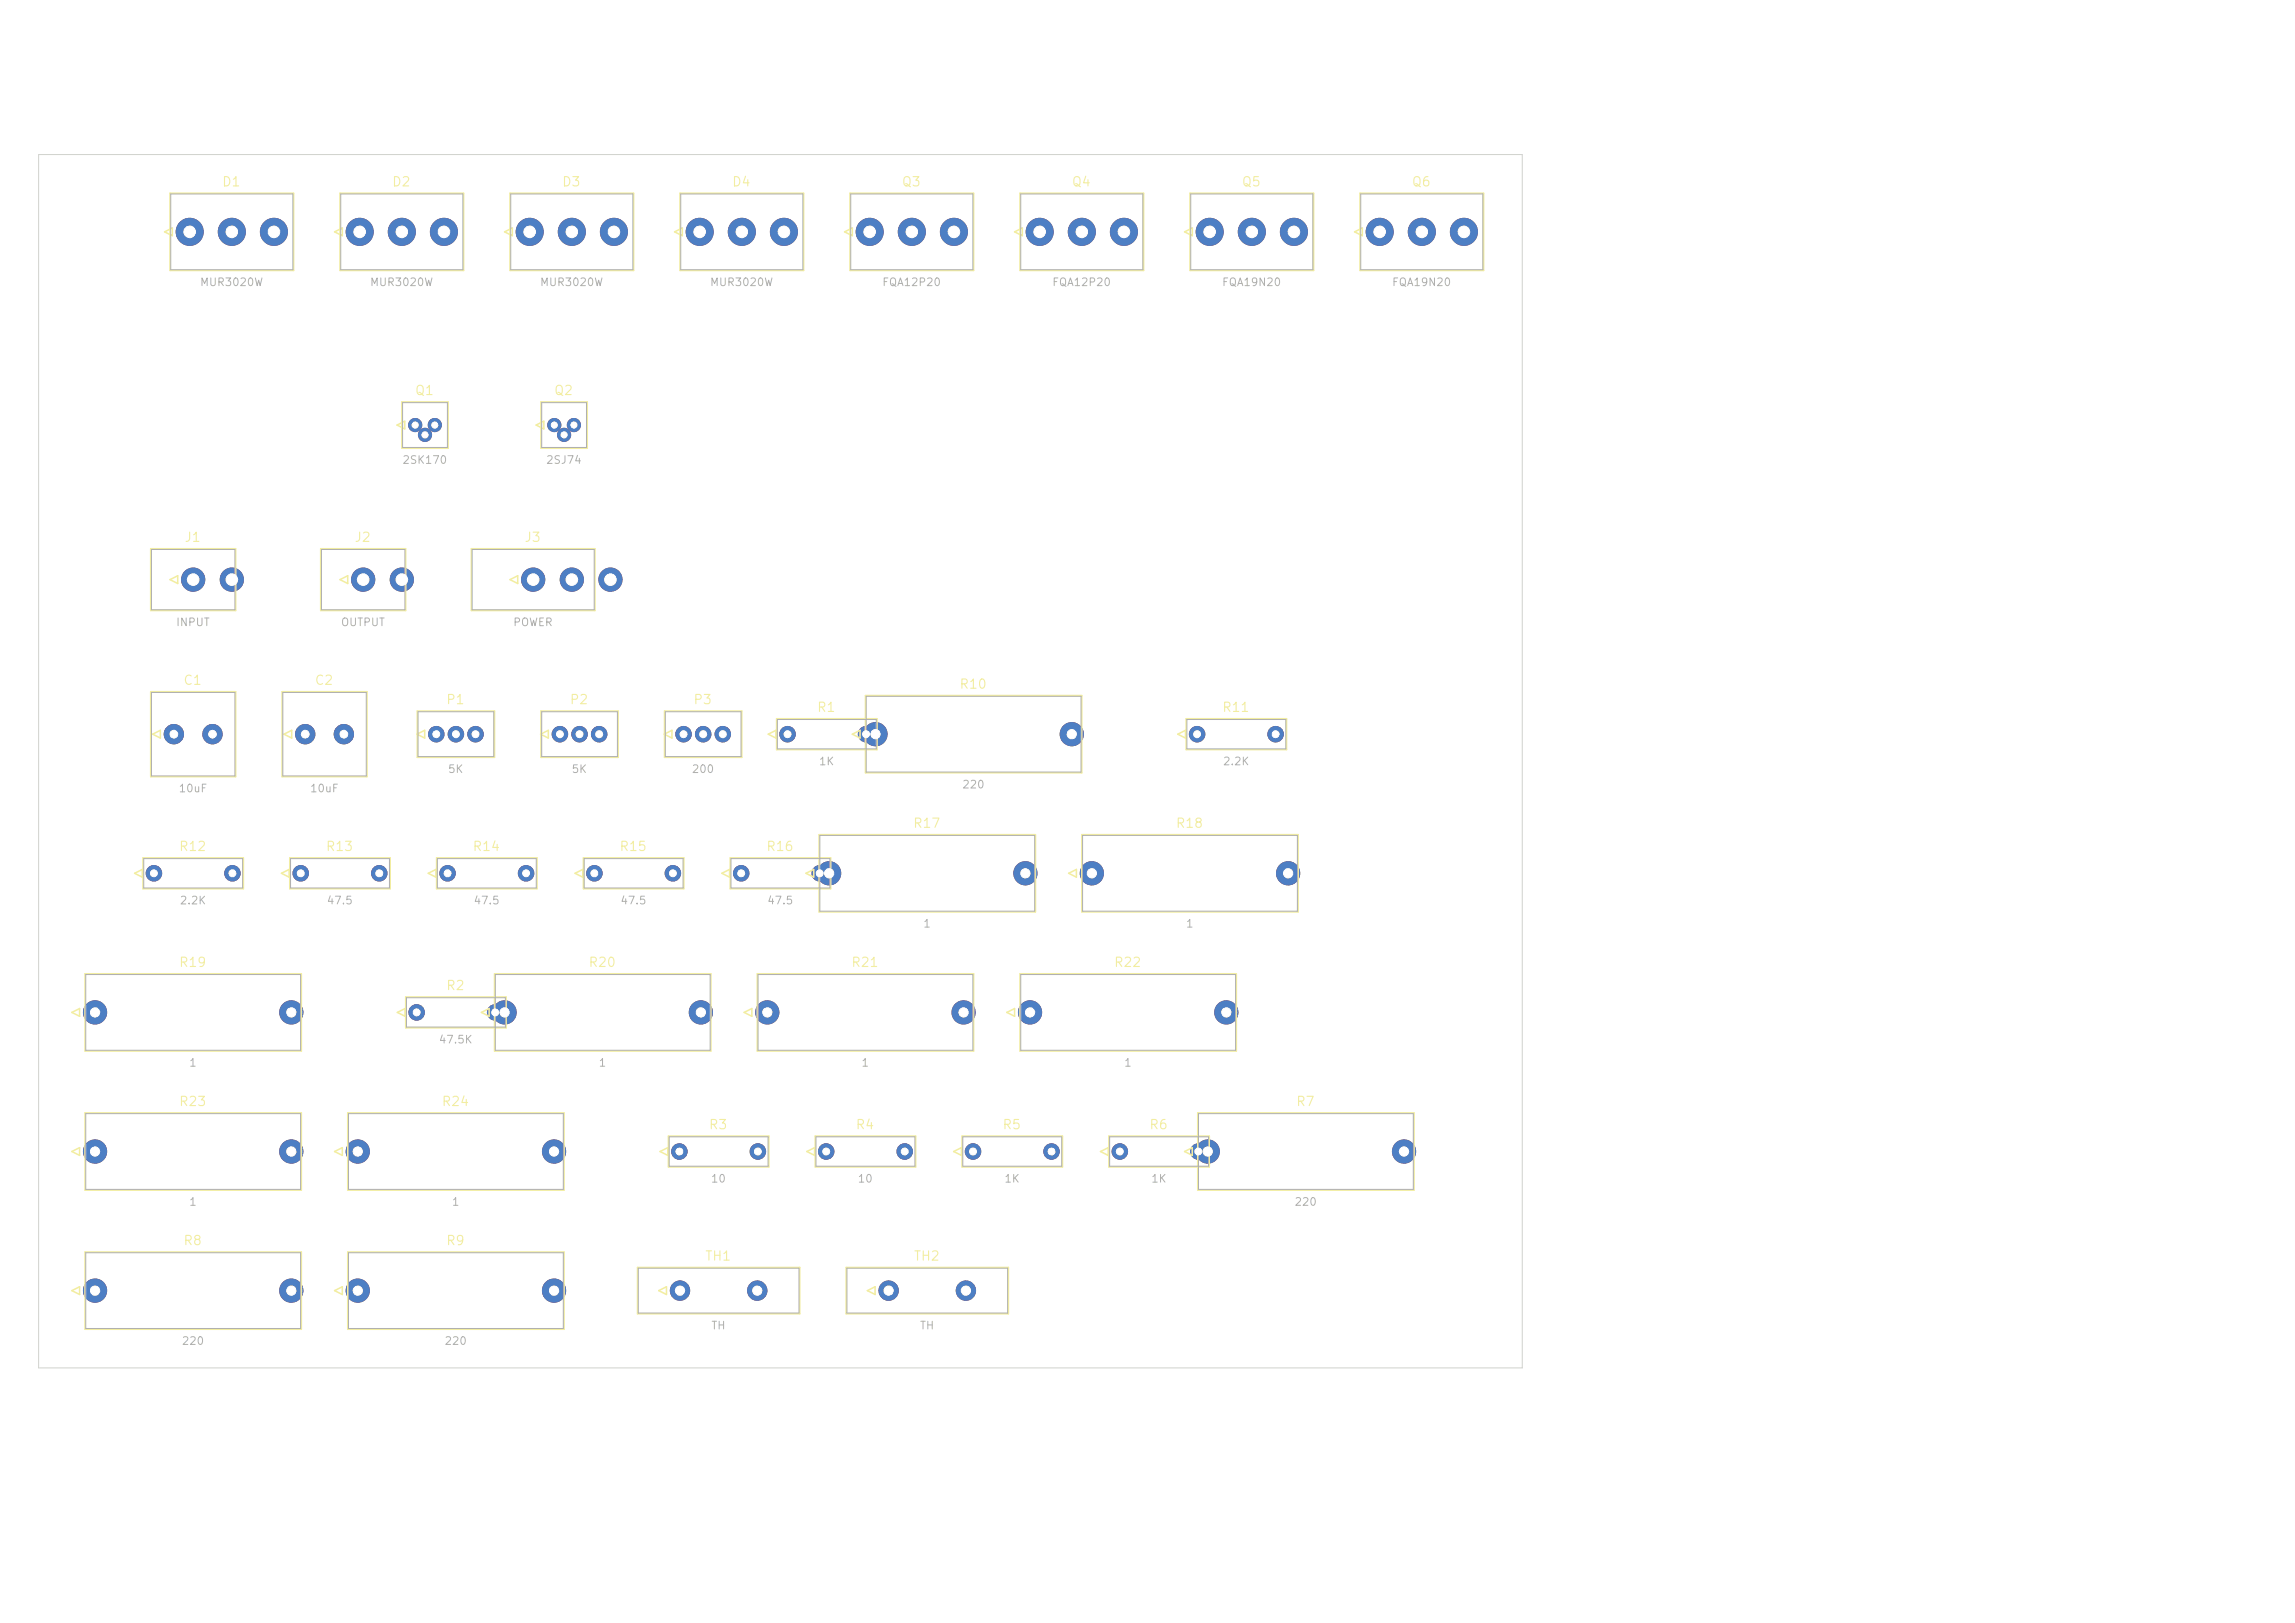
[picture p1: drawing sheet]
<svg xmlns="http://www.w3.org/2000/svg" width="297mm" height="210mm" viewBox="0 0 297 210" stroke-linecap="round" stroke-linejoin="round" font-family="sans-serif">
<defs><g id="words">
<g font-size="1.2" fill="#f2eda1">
<text x="28.6" y="24.4">D1</text>
<text x="50.6" y="24.4">D2</text>
<text x="72.6" y="24.4">D3</text>
<text x="94.6" y="24.4">D4</text>
<text x="116.6" y="24.4">Q3</text>
<text x="138.6" y="24.4">Q4</text>
<text x="160.6" y="24.4">Q5</text>
<text x="182.6" y="24.4">Q6</text>
<text x="53.6" y="51.4">Q1</text>
<text x="71.6" y="51.4">Q2</text>
<text x="23.8" y="70.4">J1</text>
<text x="45.8" y="70.4">J2</text>
<text x="67.8" y="70.4">J3</text>
<text x="23.6" y="88.9">C1</text>
<text x="40.6" y="88.9">C2</text>
<text x="124.1" y="89.4">R10</text>
<text x="57.6" y="91.4">P1</text>
<text x="73.6" y="91.4">P2</text>
<text x="89.6" y="91.4">P3</text>
<text x="105.6" y="92.4">R1</text>
<text x="158.1" y="92.4">R11</text>
<text x="118.1" y="107.4">R17</text>
<text x="152.1" y="107.4">R18</text>
<text x="23.1" y="110.4">R12</text>
<text x="42.1" y="110.4">R13</text>
<text x="61.1" y="110.4">R14</text>
<text x="80.1" y="110.4">R15</text>
<text x="99.1" y="110.4">R16</text>
<text x="23.1" y="125.4">R19</text>
<text x="76.1" y="125.4">R20</text>
<text x="110.1" y="125.4">R21</text>
<text x="144.1" y="125.4">R22</text>
<text x="57.6" y="128.4">R2</text>
<text x="23.1" y="143.4">R23</text>
<text x="57.1" y="143.4">R24</text>
<text x="167.6" y="143.4">R7</text>
<text x="91.6" y="146.4">R3</text>
<text x="110.6" y="146.4">R4</text>
<text x="129.6" y="146.4">R5</text>
<text x="148.6" y="146.4">R6</text>
<text x="23.6" y="161.4">R8</text>
<text x="57.6" y="161.4">R9</text>
<text x="91.2" y="163.4">TH1</text>
<text x="118.2" y="163.4">TH2</text>
</g>
<g font-size="1" fill="#afafaf">
<text x="25.8" y="37.3">MUR3020W</text>
<text x="47.8" y="37.3">MUR3020W</text>
<text x="69.8" y="37.3">MUR3020W</text>
<text x="91.8" y="37.3">MUR3020W</text>
<text x="114.1" y="37.3">FQA12P20</text>
<text x="136.1" y="37.3">FQA12P20</text>
<text x="158.1" y="37.3">FQA19N20</text>
<text x="180.1" y="37.3">FQA19N20</text>
<text x="52" y="60.3">2SK170</text>
<text x="70.6" y="60.3">2SJ74</text>
<text x="22.7" y="81.3">INPUT</text>
<text x="44" y="81.3">OUTPUT</text>
<text x="66.3" y="81.3">POWER</text>
<text x="57.9" y="100.3">5K</text>
<text x="73.9" y="100.3">5K</text>
<text x="89.4" y="100.3">200</text>
<text x="105.9" y="99.3">1K</text>
<text x="158.2" y="99.3">2.2K</text>
<text x="23" y="102.8">10uF</text>
<text x="40" y="102.8">10uF</text>
<text x="124.4" y="102.3">220</text>
<text x="23.2" y="117.3">2.2K</text>
<text x="42.2" y="117.3">47.5</text>
<text x="61.2" y="117.3">47.5</text>
<text x="80.2" y="117.3">47.5</text>
<text x="99.2" y="117.3">47.5</text>
<text x="119.4" y="120.3">1</text>
<text x="153.4" y="120.3">1</text>
<text x="56.7" y="135.3">47.5K</text>
<text x="24.4" y="138.3">1</text>
<text x="77.4" y="138.3">1</text>
<text x="111.4" y="138.3">1</text>
<text x="145.4" y="138.3">1</text>
<text x="91.9" y="153.3">10</text>
<text x="110.9" y="153.3">10</text>
<text x="129.9" y="153.3">1K</text>
<text x="148.9" y="153.3">1K</text>
<text x="24.4" y="156.3">1</text>
<text x="58.4" y="156.3">1</text>
<text x="167.4" y="156.3">220</text>
<text x="92" y="172.3">TH</text>
<text x="119" y="172.3">TH</text>
<text x="23.4" y="174.3">220</text>
<text x="57.4" y="174.3">220</text>
</g>
</g></defs>
<g fill="#c83434" stroke="#c83434" stroke-width=".13">
<circle cx="22.5" cy="95" r="1.25"/>
<circle cx="27.5" cy="95" r="1.25"/>
<circle cx="39.5" cy="95" r="1.25"/>
<circle cx="44.5" cy="95" r="1.25"/>
<circle cx="24.5" cy="30" r="1.75"/>
<circle cx="30" cy="30" r="1.75"/>
<circle cx="35.4" cy="30" r="1.75"/>
<circle cx="46.5" cy="30" r="1.75"/>
<circle cx="52" cy="30" r="1.75"/>
<circle cx="57.4" cy="30" r="1.75"/>
<circle cx="68.5" cy="30" r="1.75"/>
<circle cx="74" cy="30" r="1.75"/>
<circle cx="79.5" cy="30" r="1.75"/>
<circle cx="90.5" cy="30" r="1.75"/>
<circle cx="96" cy="30" r="1.75"/>
<circle cx="101.4" cy="30" r="1.75"/>
<circle cx="25" cy="75" r="1.5"/>
<circle cx="30" cy="75" r="1.5"/>
<circle cx="47" cy="75" r="1.5"/>
<circle cx="52" cy="75" r="1.5"/>
<circle cx="69" cy="75" r="1.5"/>
<circle cx="74" cy="75" r="1.5"/>
<circle cx="79" cy="75" r="1.5"/>
<circle cx="56.5" cy="95" r="1"/>
<circle cx="59" cy="95" r="1"/>
<circle cx="61.5" cy="95" r="1"/>
<circle cx="72.5" cy="95" r="1"/>
<circle cx="75" cy="95" r="1"/>
<circle cx="77.5" cy="95" r="1"/>
<circle cx="88.5" cy="95" r="1"/>
<circle cx="91" cy="95" r="1"/>
<circle cx="93.5" cy="95" r="1"/>
<circle cx="53.7" cy="55" r=".85"/>
<circle cx="55" cy="56.3" r=".85"/>
<circle cx="56.3" cy="55" r=".85"/>
<circle cx="71.7" cy="55" r=".85"/>
<circle cx="73" cy="56.3" r=".85"/>
<circle cx="74.3" cy="55" r=".85"/>
<circle cx="112.5" cy="30" r="1.75"/>
<circle cx="118" cy="30" r="1.75"/>
<circle cx="123.4" cy="30" r="1.75"/>
<circle cx="134.6" cy="30" r="1.75"/>
<circle cx="140" cy="30" r="1.75"/>
<circle cx="145.4" cy="30" r="1.75"/>
<circle cx="156.5" cy="30" r="1.75"/>
<circle cx="162" cy="30" r="1.75"/>
<circle cx="167.4" cy="30" r="1.75"/>
<circle cx="178.5" cy="30" r="1.75"/>
<circle cx="184" cy="30" r="1.75"/>
<circle cx="189.4" cy="30" r="1.75"/>
<circle cx="101.9" cy="95" r="1"/>
<circle cx="112.1" cy="95" r="1"/>
<circle cx="113.3" cy="95" r="1.5"/>
<circle cx="138.7" cy="95" r="1.5"/>
<circle cx="154.9" cy="95" r="1"/>
<circle cx="165.1" cy="95" r="1"/>
<circle cx="19.9" cy="113" r="1"/>
<circle cx="30.1" cy="113" r="1"/>
<circle cx="38.9" cy="113" r="1"/>
<circle cx="49.1" cy="113" r="1"/>
<circle cx="57.9" cy="113" r="1"/>
<circle cx="68.1" cy="113" r="1"/>
<circle cx="76.9" cy="113" r="1"/>
<circle cx="87.1" cy="113" r="1"/>
<circle cx="95.9" cy="113" r="1"/>
<circle cx="106.1" cy="113" r="1"/>
<circle cx="107.3" cy="113" r="1.5"/>
<circle cx="132.7" cy="113" r="1.5"/>
<circle cx="141.3" cy="113" r="1.5"/>
<circle cx="166.7" cy="113" r="1.5"/>
<circle cx="12.3" cy="131" r="1.5"/>
<circle cx="37.7" cy="131" r="1.5"/>
<circle cx="53.9" cy="131" r="1"/>
<circle cx="64.1" cy="131" r="1"/>
<circle cx="65.3" cy="131" r="1.5"/>
<circle cx="90.7" cy="131" r="1.5"/>
<circle cx="99.3" cy="131" r="1.5"/>
<circle cx="124.7" cy="131" r="1.5"/>
<circle cx="133.3" cy="131" r="1.5"/>
<circle cx="158.7" cy="131" r="1.5"/>
<circle cx="12.3" cy="149" r="1.5"/>
<circle cx="37.7" cy="149" r="1.5"/>
<circle cx="46.3" cy="149" r="1.5"/>
<circle cx="71.7" cy="149" r="1.5"/>
<circle cx="87.9" cy="149" r="1"/>
<circle cx="98.1" cy="149" r="1"/>
<circle cx="106.9" cy="149" r="1"/>
<circle cx="117.1" cy="149" r="1"/>
<circle cx="125.9" cy="149" r="1"/>
<circle cx="136.1" cy="149" r="1"/>
<circle cx="144.9" cy="149" r="1"/>
<circle cx="155.1" cy="149" r="1"/>
<circle cx="156.3" cy="149" r="1.5"/>
<circle cx="181.7" cy="149" r="1.5"/>
<circle cx="12.3" cy="167" r="1.5"/>
<circle cx="37.7" cy="167" r="1.5"/>
<circle cx="46.3" cy="167" r="1.5"/>
<circle cx="71.7" cy="167" r="1.5"/>
<circle cx="88" cy="167" r="1.25"/>
<circle cx="98" cy="167" r="1.25"/>
<circle cx="115" cy="167" r="1.25"/>
<circle cx="125" cy="167" r="1.25"/>
</g>
<g fill="#4d7fc4" stroke="#4d7fc4" stroke-width=".13">
<circle cx="22.5" cy="95" r="1.25"/>
<circle cx="27.5" cy="95" r="1.25"/>
<circle cx="39.5" cy="95" r="1.25"/>
<circle cx="44.5" cy="95" r="1.25"/>
<circle cx="24.5" cy="30" r="1.75"/>
<circle cx="30" cy="30" r="1.75"/>
<circle cx="35.4" cy="30" r="1.75"/>
<circle cx="46.5" cy="30" r="1.75"/>
<circle cx="52" cy="30" r="1.75"/>
<circle cx="57.4" cy="30" r="1.75"/>
<circle cx="68.5" cy="30" r="1.75"/>
<circle cx="74" cy="30" r="1.75"/>
<circle cx="79.5" cy="30" r="1.75"/>
<circle cx="90.5" cy="30" r="1.75"/>
<circle cx="96" cy="30" r="1.75"/>
<circle cx="101.4" cy="30" r="1.75"/>
<circle cx="25" cy="75" r="1.5"/>
<circle cx="30" cy="75" r="1.5"/>
<circle cx="47" cy="75" r="1.5"/>
<circle cx="52" cy="75" r="1.5"/>
<circle cx="69" cy="75" r="1.5"/>
<circle cx="74" cy="75" r="1.5"/>
<circle cx="79" cy="75" r="1.5"/>
<circle cx="56.5" cy="95" r="1"/>
<circle cx="59" cy="95" r="1"/>
<circle cx="61.5" cy="95" r="1"/>
<circle cx="72.5" cy="95" r="1"/>
<circle cx="75" cy="95" r="1"/>
<circle cx="77.5" cy="95" r="1"/>
<circle cx="88.5" cy="95" r="1"/>
<circle cx="91" cy="95" r="1"/>
<circle cx="93.5" cy="95" r="1"/>
<circle cx="53.7" cy="55" r=".85"/>
<circle cx="55" cy="56.3" r=".85"/>
<circle cx="56.3" cy="55" r=".85"/>
<circle cx="71.7" cy="55" r=".85"/>
<circle cx="73" cy="56.3" r=".85"/>
<circle cx="74.3" cy="55" r=".85"/>
<circle cx="112.5" cy="30" r="1.75"/>
<circle cx="118" cy="30" r="1.75"/>
<circle cx="123.4" cy="30" r="1.75"/>
<circle cx="134.6" cy="30" r="1.75"/>
<circle cx="140" cy="30" r="1.75"/>
<circle cx="145.4" cy="30" r="1.75"/>
<circle cx="156.5" cy="30" r="1.75"/>
<circle cx="162" cy="30" r="1.75"/>
<circle cx="167.4" cy="30" r="1.75"/>
<circle cx="178.5" cy="30" r="1.75"/>
<circle cx="184" cy="30" r="1.75"/>
<circle cx="189.4" cy="30" r="1.75"/>
<circle cx="101.9" cy="95" r="1"/>
<circle cx="112.1" cy="95" r="1"/>
<circle cx="113.3" cy="95" r="1.5"/>
<circle cx="138.7" cy="95" r="1.5"/>
<circle cx="154.9" cy="95" r="1"/>
<circle cx="165.1" cy="95" r="1"/>
<circle cx="19.9" cy="113" r="1"/>
<circle cx="30.1" cy="113" r="1"/>
<circle cx="38.9" cy="113" r="1"/>
<circle cx="49.1" cy="113" r="1"/>
<circle cx="57.9" cy="113" r="1"/>
<circle cx="68.1" cy="113" r="1"/>
<circle cx="76.9" cy="113" r="1"/>
<circle cx="87.1" cy="113" r="1"/>
<circle cx="95.9" cy="113" r="1"/>
<circle cx="106.1" cy="113" r="1"/>
<circle cx="107.3" cy="113" r="1.5"/>
<circle cx="132.7" cy="113" r="1.5"/>
<circle cx="141.3" cy="113" r="1.5"/>
<circle cx="166.7" cy="113" r="1.5"/>
<circle cx="12.3" cy="131" r="1.5"/>
<circle cx="37.7" cy="131" r="1.5"/>
<circle cx="53.9" cy="131" r="1"/>
<circle cx="64.1" cy="131" r="1"/>
<circle cx="65.3" cy="131" r="1.5"/>
<circle cx="90.7" cy="131" r="1.5"/>
<circle cx="99.3" cy="131" r="1.5"/>
<circle cx="124.7" cy="131" r="1.5"/>
<circle cx="133.3" cy="131" r="1.5"/>
<circle cx="158.7" cy="131" r="1.5"/>
<circle cx="12.3" cy="149" r="1.5"/>
<circle cx="37.7" cy="149" r="1.5"/>
<circle cx="46.3" cy="149" r="1.5"/>
<circle cx="71.7" cy="149" r="1.5"/>
<circle cx="87.9" cy="149" r="1"/>
<circle cx="98.1" cy="149" r="1"/>
<circle cx="106.9" cy="149" r="1"/>
<circle cx="117.1" cy="149" r="1"/>
<circle cx="125.9" cy="149" r="1"/>
<circle cx="136.1" cy="149" r="1"/>
<circle cx="144.9" cy="149" r="1"/>
<circle cx="155.1" cy="149" r="1"/>
<circle cx="156.3" cy="149" r="1.5"/>
<circle cx="181.7" cy="149" r="1.5"/>
<circle cx="12.3" cy="167" r="1.5"/>
<circle cx="37.7" cy="167" r="1.5"/>
<circle cx="46.3" cy="167" r="1.5"/>
<circle cx="71.7" cy="167" r="1.5"/>
<circle cx="88" cy="167" r="1.25"/>
<circle cx="98" cy="167" r="1.25"/>
<circle cx="115" cy="167" r="1.25"/>
<circle cx="125" cy="167" r="1.25"/>
</g>
<g fill="none" stroke="#f2eda1" stroke-width=".2">
<path d="M21.3 30l1-.5v1zM22 25h16v10h-16zM43.3 30l1-.5v1zM44 25h16v10h-16zM65.3 30l1-.5v1zM66 25h16v10h-16zM87.3 30l1-.5v1zM88 25h16v10h-16zM109.3 30l1-.5v1zM110 25h16v10h-16zM131.3 30l1-.5v1zM132 25h16v10h-16z"/>
<path d="M153.3 30l1-.5v1zM154 25h16v10h-16zM175.3 30l1-.5v1zM176 25h16v10h-16zM51.4 55l1-.5v1zM52 52h6v6h-6zM69.4 55l1-.5v1zM70 52h6v6h-6zM19.5 71h11v8h-11zM22 75l1-.5v1zM41.5 71h11v8h-11zM44 75l1-.5v1z"/>
<path d="M61 71h16v8h-16zM66 75l1-.5v1zM19.5 89.5h11v11h-11zM19.7 95l1.1-.5v1zM36.5 89.5h11v11h-11zM36.7 95l1.1-.5v1zM54 95l1-.5v1zM54 92h10v6h-10zM70 95l1-.5v1zM70 92h10v6h-10zM86 95l1-.5v1zM86 92h10v6h-10z"/>
<path d="M99.4 95l1-.5v1zM100.5 93h13v4h-13zM110.3 95l1-.5v1zM112 90h28v10h-28zM152.4 95l1-.5v1zM153.5 93h13v4h-13zM17.4 113l1-.5v1zM18.5 111h13v4h-13zM36.4 113l1-.5v1zM37.5 111h13v4h-13zM55.4 113l1-.5v1zM56.5 111h13v4h-13z"/>
<path d="M74.4 113l1-.5v1zM75.5 111h13v4h-13zM93.4 113l1-.5v1zM94.5 111h13v4h-13zM104.3 113l1-.5v1zM106 108h28v10h-28zM138.3 113l1-.5v1zM140 108h28v10h-28zM9.3 131l1-.5v1zM11 126h28v10h-28zM51.4 131l1-.5v1zM52.5 129h13v4h-13z"/>
<path d="M62.3 131l1-.5v1zM64 126h28v10h-28zM96.3 131l1-.5v1zM98 126h28v10h-28zM130.3 131l1-.5v1zM132 126h28v10h-28zM9.3 149l1-.5v1zM11 144h28v10h-28zM43.3 149l1-.5v1zM45 144h28v10h-28zM85.4 149l1-.5v1zM86.5 147h13v4h-13z"/>
<path d="M104.4 149l1-.5v1zM105.5 147h13v4h-13zM123.4 149l1-.5v1zM124.5 147h13v4h-13zM142.4 149l1-.5v1zM143.5 147h13v4h-13zM153.3 149l1-.5v1zM155 144h28v10h-28zM9.3 167l1-.5v1zM11 162h28v10h-28zM43.3 167l1-.5v1zM45 162h28v10h-28z"/>
<path d="M82.5 164h21v6h-21zM85.2 167l1-.5v1zM109.5 164h21v6h-21zM112.2 167l1-.5v1z"/>
</g>
<g fill="none" stroke="#afafaf" stroke-width=".13">
<path d="M22.1 25.1h15.8v9.8h-15.8zM44.1 25.1h15.8v9.8h-15.8zM66.1 25.1h15.8v9.8h-15.8zM88.1 25.1h15.8v9.8h-15.8zM110.1 25.1h15.8v9.8h-15.8zM132.1 25.1h15.8v9.8h-15.8zM154.1 25.1h15.8v9.8h-15.8zM176.1 25.1h15.8v9.8h-15.8zM52.1 52.1h5.8v5.8h-5.8zM70.1 52.1h5.8v5.8h-5.8zM19.6 71.1h10.8v7.8h-10.8zM41.6 71.1h10.8v7.8h-10.8z"/>
<path d="M61.1 71.1h15.8v7.8h-15.8zM19.6 89.6h10.8v10.8h-10.8zM36.6 89.6h10.8v10.8h-10.8zM54.1 92.1h9.8v5.8h-9.8zM70.1 92.1h9.8v5.8h-9.8zM86.1 92.1h9.8v5.8h-9.8zM100.6 93.1h12.8v3.8h-12.8zM112.1 90.1h27.8v9.8h-27.8zM153.6 93.1h12.8v3.8h-12.8zM18.6 111.1h12.8v3.8h-12.8zM37.6 111.1h12.8v3.8h-12.8zM56.6 111.1h12.8v3.8h-12.8z"/>
<path d="M75.6 111.1h12.8v3.8h-12.8zM94.6 111.1h12.8v3.8h-12.8zM106.1 108.1h27.8v9.8h-27.8zM140.1 108.1h27.8v9.8h-27.8zM11.1 126.1h27.8v9.8h-27.8zM52.6 129.1h12.8v3.8h-12.8zM64.1 126.1h27.8v9.8h-27.8zM98.1 126.1h27.8v9.8h-27.8zM132.1 126.1h27.8v9.8h-27.8zM11.1 144.1h27.8v9.8h-27.8zM45.1 144.1h27.8v9.8h-27.8zM86.6 147.1h12.8v3.8h-12.8z"/>
<path d="M105.6 147.1h12.8v3.8h-12.8zM124.6 147.1h12.8v3.8h-12.8zM143.6 147.1h12.8v3.8h-12.8zM155.1 144.1h27.8v9.8h-27.8zM11.1 162.1h27.8v9.8h-27.8zM45.1 162.1h27.8v9.8h-27.8zM82.6 164.1h20.8v5.8h-20.8zM109.6 164.1h20.8v5.8h-20.8z"/>
</g>
<path d="M5 20h192v157h-192z" fill="none" stroke="#d0d2cd" stroke-width=".13"/>
<g fill="#fff" stroke="#fff" stroke-width=".13">
<circle cx="22.5" cy="95" r=".5"/>
<circle cx="27.5" cy="95" r=".5"/>
<circle cx="39.5" cy="95" r=".5"/>
<circle cx="44.5" cy="95" r=".5"/>
<circle cx="24.5" cy="30" r=".75"/>
<circle cx="30" cy="30" r=".75"/>
<circle cx="35.4" cy="30" r=".75"/>
<circle cx="46.5" cy="30" r=".75"/>
<circle cx="52" cy="30" r=".75"/>
<circle cx="57.4" cy="30" r=".75"/>
<circle cx="68.5" cy="30" r=".75"/>
<circle cx="74" cy="30" r=".75"/>
<circle cx="79.5" cy="30" r=".75"/>
<circle cx="90.5" cy="30" r=".75"/>
<circle cx="96" cy="30" r=".75"/>
<circle cx="101.5" cy="30" r=".75"/>
<circle cx="25" cy="75" r=".75"/>
<circle cx="30" cy="75" r=".75"/>
<circle cx="47" cy="75" r=".75"/>
<circle cx="52" cy="75" r=".75"/>
<circle cx="69" cy="75" r=".75"/>
<circle cx="74" cy="75" r=".75"/>
<circle cx="79" cy="75" r=".75"/>
<circle cx="56.5" cy="95" r=".45"/>
<circle cx="59" cy="95" r=".45"/>
<circle cx="61.5" cy="95" r=".45"/>
<circle cx="72.5" cy="95" r=".45"/>
<circle cx="75" cy="95" r=".45"/>
<circle cx="77.5" cy="95" r=".45"/>
<circle cx="88.5" cy="95" r=".45"/>
<circle cx="91" cy="95" r=".45"/>
<circle cx="93.5" cy="95" r=".45"/>
<circle cx="53.7" cy="55" r=".4"/>
<circle cx="55" cy="56.3" r=".4"/>
<circle cx="56.3" cy="55" r=".4"/>
<circle cx="71.7" cy="55" r=".4"/>
<circle cx="73" cy="56.3" r=".4"/>
<circle cx="74.3" cy="55" r=".4"/>
<circle cx="112.5" cy="30" r=".75"/>
<circle cx="118" cy="30" r=".75"/>
<circle cx="123.5" cy="30" r=".75"/>
<circle cx="134.6" cy="30" r=".75"/>
<circle cx="140" cy="30" r=".75"/>
<circle cx="145.4" cy="30" r=".75"/>
<circle cx="156.6" cy="30" r=".75"/>
<circle cx="162" cy="30" r=".75"/>
<circle cx="167.4" cy="30" r=".75"/>
<circle cx="178.6" cy="30" r=".75"/>
<circle cx="184" cy="30" r=".75"/>
<circle cx="189.4" cy="30" r=".75"/>
<circle cx="101.9" cy="95" r=".45"/>
<circle cx="112.1" cy="95" r=".45"/>
<circle cx="113.3" cy="95" r=".6"/>
<circle cx="138.7" cy="95" r=".6"/>
<circle cx="154.9" cy="95" r=".45"/>
<circle cx="165.1" cy="95" r=".45"/>
<circle cx="19.9" cy="113" r=".45"/>
<circle cx="30.1" cy="113" r=".45"/>
<circle cx="38.9" cy="113" r=".45"/>
<circle cx="49.1" cy="113" r=".45"/>
<circle cx="57.9" cy="113" r=".45"/>
<circle cx="68.1" cy="113" r=".45"/>
<circle cx="76.9" cy="113" r=".45"/>
<circle cx="87.1" cy="113" r=".45"/>
<circle cx="95.9" cy="113" r=".45"/>
<circle cx="106.1" cy="113" r=".45"/>
<circle cx="107.3" cy="113" r=".6"/>
<circle cx="132.7" cy="113" r=".6"/>
<circle cx="141.3" cy="113" r=".6"/>
<circle cx="166.7" cy="113" r=".6"/>
<circle cx="12.3" cy="131" r=".6"/>
<circle cx="37.7" cy="131" r=".6"/>
<circle cx="53.9" cy="131" r=".45"/>
<circle cx="64.1" cy="131" r=".45"/>
<circle cx="65.3" cy="131" r=".6"/>
<circle cx="90.7" cy="131" r=".6"/>
<circle cx="99.3" cy="131" r=".6"/>
<circle cx="124.7" cy="131" r=".6"/>
<circle cx="133.3" cy="131" r=".6"/>
<circle cx="158.7" cy="131" r=".6"/>
<circle cx="12.3" cy="149" r=".6"/>
<circle cx="37.7" cy="149" r=".6"/>
<circle cx="46.3" cy="149" r=".6"/>
<circle cx="71.7" cy="149" r=".6"/>
<circle cx="87.9" cy="149" r=".45"/>
<circle cx="98.1" cy="149" r=".45"/>
<circle cx="106.9" cy="149" r=".45"/>
<circle cx="117.1" cy="149" r=".45"/>
<circle cx="125.9" cy="149" r=".45"/>
<circle cx="136.1" cy="149" r=".45"/>
<circle cx="144.9" cy="149" r=".45"/>
<circle cx="155.1" cy="149" r=".45"/>
<circle cx="156.3" cy="149" r=".6"/>
<circle cx="181.7" cy="149" r=".6"/>
<circle cx="12.3" cy="167" r=".6"/>
<circle cx="37.7" cy="167" r=".6"/>
<circle cx="46.3" cy="167" r=".6"/>
<circle cx="71.7" cy="167" r=".6"/>
<circle cx="88" cy="167" r=".6"/>
<circle cx="98" cy="167" r=".6"/>
<circle cx="115" cy="167" r=".6"/>
<circle cx="125" cy="167" r=".6"/>
</g>
<use href="#words"/>
</svg>
